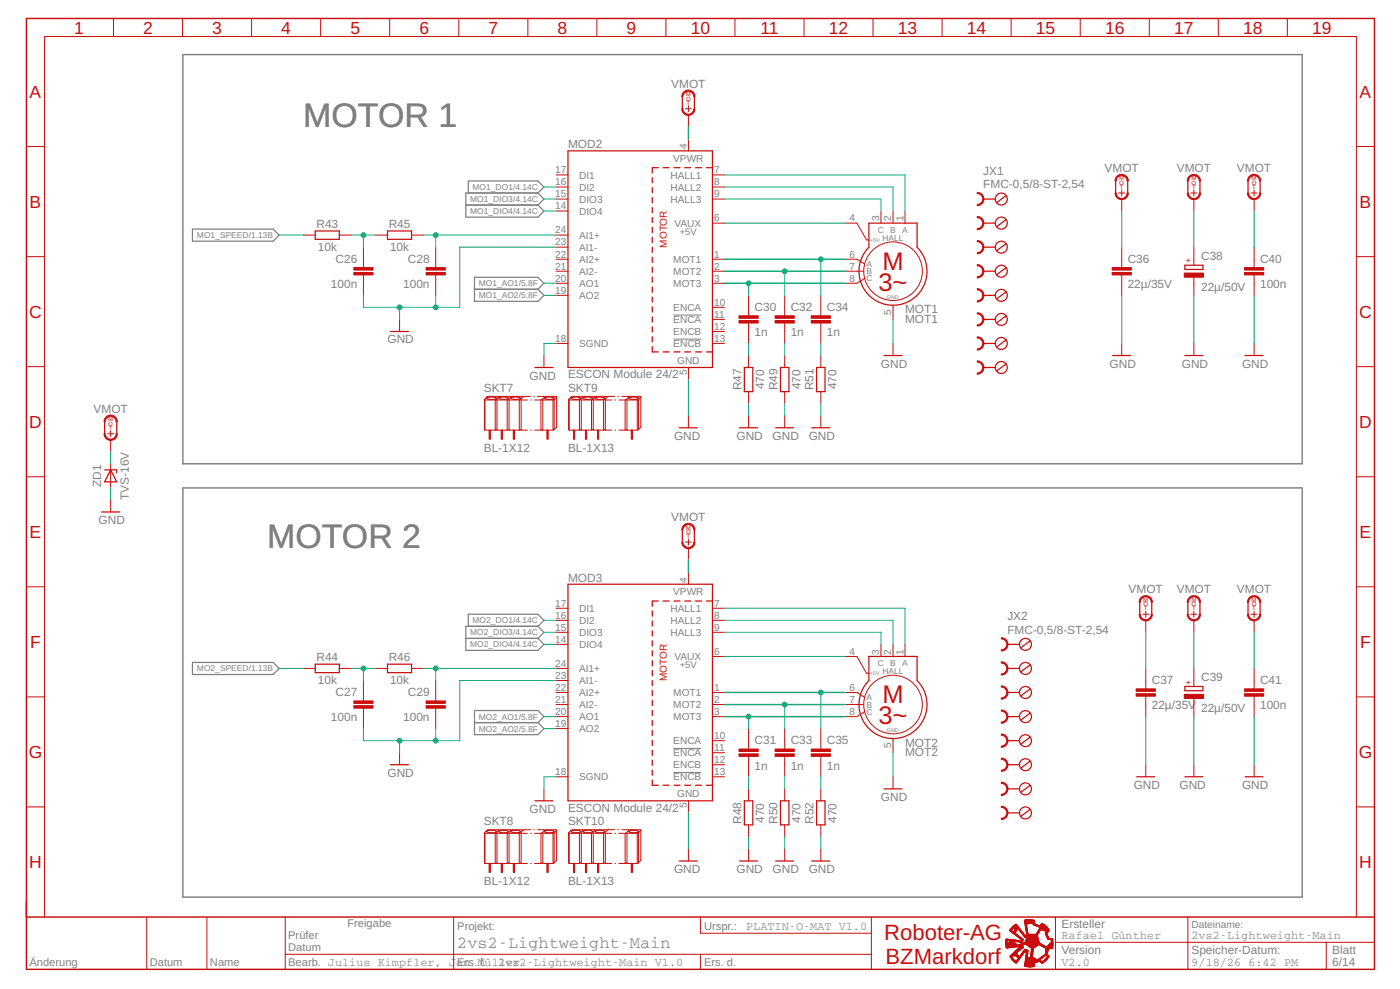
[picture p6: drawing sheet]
<svg xmlns="http://www.w3.org/2000/svg" width="287mm" height="203mm" viewBox="0 0 287 203" stroke-linecap="round" stroke-linejoin="round" font-family="sans-serif">
<defs><g id="words">
<g font-size="7" fill="#808080">
<text x="62.2" y="26">MOTOR 1</text>
<text x="54.8" y="112.4">MOTOR 2</text>
</g>
<g font-size="5.2" fill="#c90d0c">
<text x="180.2" y="59.6">3~</text>
<text x="181" y="55.4">M</text>
<text x="180.2" y="148.5">3~</text>
<text x="181" y="144.2">M</text>
</g>
<g font-size="4.5" fill="#c90d0c">
<text x="181.4" y="192.9">Roboter-AG</text>
<text x="181.6" y="197.7">BZMarkdorf</text>
</g>
<g font-size="3.6" fill="#c90d0c">
<text x="15.2" y="6.9">1</text>
<text x="29.4" y="6.9">2</text>
<text x="43.5" y="6.9">3</text>
<text x="57.7" y="6.9">4</text>
<text x="71.9" y="6.9">5</text>
<text x="86" y="6.9">6</text>
<text x="100.2" y="6.9">7</text>
<text x="114.3" y="6.9">8</text>
<text x="128.5" y="6.9">9</text>
<text x="141.7" y="6.9">10</text>
<text x="156" y="6.9">11</text>
<text x="170" y="6.9">12</text>
<text x="184.2" y="6.9">13</text>
<text x="198.3" y="6.9">14</text>
<text x="212.5" y="6.9">15</text>
<text x="226.7" y="6.9">16</text>
<text x="240.8" y="6.9">17</text>
<text x="255" y="6.9">18</text>
<text x="269.1" y="6.9">19</text>
<text x="6.1" y="20.1">A</text>
<text x="278.9" y="20.1">A</text>
<text x="6.1" y="42.6">B</text>
<text x="278.9" y="42.6">B</text>
<text x="6" y="65.2">C</text>
<text x="278.8" y="65.2">C</text>
<text x="6" y="87.8">D</text>
<text x="278.8" y="87.8">D</text>
<text x="6.1" y="110.3">E</text>
<text x="278.9" y="110.3">E</text>
<text x="6.2" y="132.9">F</text>
<text x="279" y="132.9">F</text>
<text x="5.9" y="155.5">G</text>
<text x="278.7" y="155.5">G</text>
<text x="6" y="178.1">H</text>
<text x="278.8" y="178.1">H</text>
</g>
<text font-size="3.5" fill="#808080" x="93.8" y="194.4">2vs2-Lightweight-Main</text>
<g font-size="2.4" fill="#808080">
<text x="137.7" y="18">VMOT</text>
<text x="116.5" y="30.5">MOD2</text>
<text x="201.7" y="35.9">JX1</text>
<text x="226.6" y="35.3">VMOT</text>
<text x="241.4" y="35.3">VMOT</text>
<text x="253.7" y="35.3">VMOT</text>
<text x="201.7" y="38.6">FMC-0,5/8-ST-2,54</text>
<text x="64.9" y="46.7">R43</text>
<text x="79.7" y="46.7">R45</text>
<text x="65.2" y="51.4">10k</text>
<text x="68.8" y="53.9">C26</text>
<text x="80" y="51.4">10k</text>
<text x="83.7" y="53.9">C28</text>
<text x="231.3" y="53.9">C36</text>
<text x="246.4" y="53.3">C38</text>
<text x="258.5" y="53.9">C40</text>
<text x="67.9" y="59.1">100n</text>
<text x="82.7" y="59.1">100n</text>
<text x="231.3" y="59.1">22µ/35V</text>
<text x="246.4" y="59.7">22µ/50V</text>
<text x="258.5" y="59.1">100n</text>
<text x="154.8" y="63.8">C30</text>
<text x="162.2" y="63.8">C32</text>
<text x="169.6" y="63.8">C34</text>
<text x="185.6" y="64.3">MOT1</text>
<text x="79.5" y="70.4">GND</text>
<text x="154.8" y="69">1n</text>
<text x="162.2" y="69">1n</text>
<text x="169.6" y="69">1n</text>
<text x="185.6" y="66.2">MOT1</text>
<text x="108.6" y="77.9">GND</text>
<text x="116.5" y="77.6">ESCON Module 24/2</text>
<text x="180.7" y="75.4">GND</text>
<text x="227.6" y="75.4">GND</text>
<text x="242.4" y="75.4">GND</text>
<text x="254.8" y="75.4">GND</text>
<text x="99.2" y="80.3">SKT7</text>
<text x="116.5" y="80.3">SKT9</text>
<text x="152.1" y="80.1" transform="rotate(-90 152.1 80.1)">R47</text>
<text x="156.8" y="79.9" transform="rotate(-90 156.8 79.9)">470</text>
<text x="159.5" y="80.1" transform="rotate(-90 159.5 80.1)">R49</text>
<text x="164.2" y="79.9" transform="rotate(-90 164.2 79.9)">470</text>
<text x="166.9" y="80.1" transform="rotate(-90 166.9 80.1)">R51</text>
<text x="171.6" y="79.9" transform="rotate(-90 171.6 79.9)">470</text>
<text x="19.2" y="84.6">VMOT</text>
<text x="99.2" y="92.7">BL-1X12</text>
<text x="116.5" y="92.7">BL-1X13</text>
<text x="138.2" y="90.2">GND</text>
<text x="151.1" y="90.2">GND</text>
<text x="158.5" y="90.2">GND</text>
<text x="165.9" y="90.2">GND</text>
<text x="20.7" y="99.9" transform="rotate(-90 20.7 99.9)">ZD1</text>
<text x="20.2" y="107.5">GND</text>
<text x="26.4" y="102.5" transform="rotate(-90 26.4 102.5)">TVS-16V</text>
<text x="137.7" y="106.9">VMOT</text>
<text x="116.5" y="119.3">MOD3</text>
<text x="231.5" y="121.7">VMOT</text>
<text x="241.4" y="121.7">VMOT</text>
<text x="253.7" y="121.7">VMOT</text>
<text x="206.6" y="129.9">FMC-0,5/8-ST-2,54</text>
<text x="206.6" y="127.2">JX2</text>
<text x="64.9" y="135.6">R44</text>
<text x="79.7" y="135.6">R46</text>
<text x="65.2" y="140.3">10k</text>
<text x="68.8" y="142.8">C27</text>
<text x="80" y="140.3">10k</text>
<text x="83.7" y="142.8">C29</text>
<text x="236.2" y="140.3">C37</text>
<text x="246.4" y="139.7">C39</text>
<text x="258.5" y="140.3">C41</text>
<text x="67.9" y="148">100n</text>
<text x="82.7" y="148">100n</text>
<text x="236.2" y="145.5">22µ/35V</text>
<text x="246.4" y="146.1">22µ/50V</text>
<text x="258.5" y="145.5">100n</text>
<text x="154.8" y="152.7">C31</text>
<text x="162.2" y="152.7">C33</text>
<text x="169.6" y="152.7">C35</text>
<text x="185.6" y="155.1">MOT2</text>
<text x="185.6" y="153.1">MOT2</text>
<text x="79.5" y="159.3">GND</text>
<text x="154.8" y="157.8">1n</text>
<text x="162.2" y="157.8">1n</text>
<text x="169.6" y="157.8">1n</text>
<text x="232.5" y="161.8">GND</text>
<text x="241.9" y="161.8">GND</text>
<text x="254.8" y="161.8">GND</text>
<text x="108.6" y="166.7">GND</text>
<text x="116.5" y="166.5">ESCON Module 24/2</text>
<text x="180.7" y="164.3">GND</text>
<text x="99.2" y="169.2">SKT8</text>
<text x="116.5" y="169.2">SKT10</text>
<text x="152.1" y="168.9" transform="rotate(-90 152.1 168.9)">R48</text>
<text x="156.8" y="168.8" transform="rotate(-90 156.8 168.8)">470</text>
<text x="159.5" y="168.9" transform="rotate(-90 159.5 168.9)">R50</text>
<text x="164.2" y="168.8" transform="rotate(-90 164.2 168.8)">470</text>
<text x="166.9" y="168.9" transform="rotate(-90 166.9 168.9)">R52</text>
<text x="171.6" y="168.8" transform="rotate(-90 171.6 168.8)">470</text>
<text x="138.2" y="179.1">GND</text>
<text x="151.1" y="179.1">GND</text>
<text x="158.5" y="179.1">GND</text>
<text x="165.9" y="179.1">GND</text>
<text x="99.2" y="181.5">BL-1X12</text>
<text x="116.5" y="181.5">BL-1X13</text>
<text x="153" y="190.8">PLATIN-O-MAT V1.0</text>
<text x="217.7" y="190.3">Ersteller</text>
<text x="217.7" y="195.7">Version</text>
<text x="217.7" y="192.6">Rafael Günther</text>
<text x="244.4" y="192.6">2vs2-Lightweight-Main</text>
<text x="244.4" y="195.7">Speicher-Datum:</text>
<text x="273.3" y="195.7">Blatt</text>
<text x="102.2" y="198.2">2vs2-Lightweight-Main V1.0</text>
<text x="217.7" y="198.2">V2.0</text>
<text x="244.4" y="198.2">9/18/26 6:42 PM</text>
<text x="273.3" y="198.2">6/14</text>
</g>
<g font-size="2.3" fill="#808080">
<text x="71.3" y="190.2">Freigabe</text>
<text x="93.8" y="190.8">Projekt:</text>
<text x="144.4" y="190.8">Urspr.:</text>
<text x="59.1" y="195.1">Datum</text>
<text x="59.1" y="192.6">Prüfer</text>
<text x="6" y="198.2">Änderung</text>
<text x="30.7" y="198.2">Datum</text>
<text x="43.1" y="198.2">Name</text>
<text x="59.1" y="198.1">Bearb. Julius Kimpfler, Jan Müller</text>
<text x="93.8" y="198.2">Ers. f.</text>
<text x="144.4" y="198.2">Ers. d.</text>
</g>
<g font-size="2.1" fill="#808080">
<text x="113.9" y="35.5">17</text>
<text x="138.1" y="33.2">VPWR</text>
<text x="140.9" y="30.6" transform="rotate(-90 140.9 30.6)">4</text>
<text x="146.5" y="35.5">7</text>
<text x="113.9" y="40.5">15</text>
<text x="113.9" y="38">16</text>
<text x="118.8" y="41.6">DIO3</text>
<text x="118.8" y="36.6">DI1</text>
<text x="118.8" y="39.1">DI2</text>
<text x="137.5" y="41.6">HALL3</text>
<text x="137.5" y="39.1">HALL2</text>
<text x="137.5" y="36.6">HALL1</text>
<text x="146.5" y="40.5">9</text>
<text x="146.5" y="38">8</text>
<text x="113.9" y="42.9">14</text>
<text x="113.9" y="47.9">24</text>
<text x="118.8" y="44">DIO4</text>
<text x="138.4" y="46.5">VAUX</text>
<text x="146.5" y="45.4">6</text>
<text x="174.3" y="45.4">4</text>
<text x="180.4" y="45.4" transform="rotate(-90 180.4 45.4)">3</text>
<text x="182.8" y="45.4" transform="rotate(-90 182.8 45.4)">2</text>
<text x="185.3" y="45.4" transform="rotate(-90 185.3 45.4)">1</text>
<text x="113.9" y="52.8">22</text>
<text x="113.9" y="50.4">23</text>
<text x="118.8" y="53.9">AI2+</text>
<text x="118.8" y="51.4">AI1-</text>
<text x="118.8" y="49">AI1+</text>
<text x="138.1" y="53.9">MOT1</text>
<text x="146.5" y="52.8">1</text>
<text x="174.3" y="52.8">6</text>
<text x="113.9" y="57.8">20</text>
<text x="113.9" y="55.3">21</text>
<text x="118.8" y="58.8">AO1</text>
<text x="118.8" y="56.4">AI2-</text>
<text x="138.1" y="58.8">MOT3</text>
<text x="138.1" y="56.4">MOT2</text>
<text x="146.5" y="57.8">3</text>
<text x="146.5" y="55.3">2</text>
<text x="174.3" y="55.3">7</text>
<text x="174.3" y="57.8">8</text>
<text x="113.9" y="60.2">19</text>
<text x="118.8" y="61.3">AO2</text>
<text x="138.1" y="63.8">ENCA</text>
<text x="146.5" y="65.2">11</text>
<text x="146.5" y="62.7">10</text>
<text x="182.8" y="64.5" transform="rotate(-90 182.8 64.5)">5</text>
<text x="113.9" y="70.1">18</text>
<text x="118.8" y="71.2">SGND</text>
<text x="138.1" y="68.7">ENCB</text>
<text x="138.1" y="71.2">ENCB</text>
<text x="138.1" y="66.2">ENCA</text>
<text x="146.5" y="67.6">12</text>
<text x="146.5" y="70.1">13</text>
<text x="138.9" y="74.6">GND</text>
<text x="140.9" y="76.9" transform="rotate(-90 140.9 76.9)">5</text>
<text x="140.9" y="119.5" transform="rotate(-90 140.9 119.5)">4</text>
<text x="113.9" y="124.4">17</text>
<text x="118.8" y="125.5">DI1</text>
<text x="137.5" y="125.5">HALL1</text>
<text x="138.1" y="122">VPWR</text>
<text x="146.5" y="124.4">7</text>
<text x="113.9" y="129.3">15</text>
<text x="113.9" y="131.8">14</text>
<text x="113.9" y="126.9">16</text>
<text x="118.8" y="130.4">DIO3</text>
<text x="118.8" y="128">DI2</text>
<text x="137.5" y="130.4">HALL3</text>
<text x="137.5" y="128">HALL2</text>
<text x="146.5" y="129.3">9</text>
<text x="146.5" y="126.9">8</text>
<text x="113.9" y="136.8">24</text>
<text x="118.8" y="132.9">DIO4</text>
<text x="118.8" y="137.8">AI1+</text>
<text x="138.4" y="135.4">VAUX</text>
<text x="146.5" y="134.3">6</text>
<text x="174.3" y="134.3">4</text>
<text x="180.4" y="134.3" transform="rotate(-90 180.4 134.3)">3</text>
<text x="182.8" y="134.3" transform="rotate(-90 182.8 134.3)">2</text>
<text x="185.3" y="134.3" transform="rotate(-90 185.3 134.3)">1</text>
<text x="113.9" y="141.7">22</text>
<text x="113.9" y="139.2">23</text>
<text x="118.8" y="142.8">AI2+</text>
<text x="118.8" y="140.3">AI1-</text>
<text x="138.1" y="142.8">MOT1</text>
<text x="146.5" y="141.7">1</text>
<text x="174.3" y="141.7">6</text>
<text x="113.9" y="149.1">19</text>
<text x="113.9" y="146.6">20</text>
<text x="113.9" y="144.2">21</text>
<text x="118.8" y="147.7">AO1</text>
<text x="118.8" y="145.2">AI2-</text>
<text x="138.1" y="147.7">MOT3</text>
<text x="138.1" y="145.2">MOT2</text>
<text x="146.5" y="146.6">3</text>
<text x="146.5" y="144.2">2</text>
<text x="174.3" y="144.2">7</text>
<text x="174.3" y="146.6">8</text>
<text x="118.8" y="150.2">AO2</text>
<text x="138.1" y="152.7">ENCA</text>
<text x="138.1" y="155.1">ENCA</text>
<text x="146.5" y="154">11</text>
<text x="146.5" y="151.6">10</text>
<text x="182.8" y="153.4" transform="rotate(-90 182.8 153.4)">5</text>
<text x="113.9" y="159">18</text>
<text x="118.8" y="160.1">SGND</text>
<text x="138.1" y="157.6">ENCB</text>
<text x="138.1" y="160.1">ENCB</text>
<text x="146.5" y="156.5">12</text>
<text x="146.5" y="159">13</text>
<text x="138.9" y="163.5">GND</text>
<text x="140.9" y="165.8" transform="rotate(-90 140.9 165.8)">5</text>
<text x="244.4" y="190.3">Dateiname:</text>
</g>
<g font-size="2.1" fill="#c90d0c">
<text x="136.8" y="50.8" transform="rotate(-90 136.8 50.8)">MOTOR</text>
<text x="136.8" y="139.7" transform="rotate(-90 136.8 139.7)">MOTOR</text>
</g>
<g font-size="1.9" fill="#808080">
<text x="139.4" y="48.2">+5V</text>
<text x="139.4" y="137">+5V</text>
</g>
<g font-size="1.7" fill="#808080">
<text x="96.5" y="41.4">MO1_DIO3/4.14C</text>
<text x="96.9" y="39">MO1_DO1/4.14C</text>
<text x="96.5" y="43.9">MO1_DIO4/4.14C</text>
<text x="180.1" y="47.7">C</text>
<text x="182.6" y="47.7">B</text>
<text x="185.1" y="47.7">A</text>
<text x="40.4" y="48.8">MO1_SPEED/1.13B</text>
<text x="181" y="49.3">HALL</text>
<text x="98.2" y="58.7">MO1_AO1/5.8F</text>
<text x="177.7" y="56.2">B</text>
<text x="177.7" y="54.8">A</text>
<text x="177.7" y="57.7">C</text>
<text x="98.2" y="61.2">MO1_AO2/5.8F</text>
<text x="96.5" y="130.3">MO2_DIO3/4.14C</text>
<text x="96.9" y="127.8">MO2_DO1/4.14C</text>
<text x="40.4" y="137.7">MO2_SPEED/1.13B</text>
<text x="96.5" y="132.8">MO2_DIO4/4.14C</text>
<text x="180.1" y="136.6">C</text>
<text x="182.6" y="136.6">B</text>
<text x="185.1" y="136.6">A</text>
<text x="177.7" y="143.6">A</text>
<text x="181" y="138.2">HALL</text>
<text x="98.2" y="147.6">MO2_AO1/5.8F</text>
<text x="177.7" y="145.1">B</text>
<text x="177.7" y="146.6">C</text>
<text x="98.2" y="150.1">MO2_AO2/5.8F</text>
</g>
<g font-size="1.7" fill="#c90d0c">
<text x="244.3" y="54" transform="rotate(-90 244.3 54)">+</text>
<text x="244.3" y="140.4" transform="rotate(-90 244.3 140.4)">+</text>
</g>
<g font-size="1.2" fill="#c90d0c">
<text x="140.7" y="19.7">M</text>
<text x="140.7" y="20.6">O</text>
<text x="140.8" y="21.5">T</text>
<text x="229.6" y="37">M</text>
<text x="229.6" y="37.9">O</text>
<text x="229.7" y="38.8">T</text>
<text x="244.4" y="37">M</text>
<text x="244.4" y="37.9">O</text>
<text x="244.5" y="38.8">T</text>
<text x="256.7" y="37">M</text>
<text x="256.7" y="37.9">O</text>
<text x="256.8" y="38.8">T</text>
<text x="22.2" y="86.4">M</text>
<text x="22.2" y="87.3">O</text>
<text x="22.3" y="88.2">T</text>
<text x="140.7" y="108.6">M</text>
<text x="140.7" y="109.5">O</text>
<text x="140.8" y="110.4">T</text>
<text x="234.5" y="123.4">M</text>
<text x="234.5" y="124.3">O</text>
<text x="234.6" y="125.2">T</text>
<text x="244.4" y="123.4">M</text>
<text x="244.4" y="124.3">O</text>
<text x="244.5" y="125.2">T</text>
<text x="256.7" y="123.4">M</text>
<text x="256.7" y="124.3">O</text>
<text x="256.8" y="125.2">T</text>
</g>
<g font-size="1.1" fill="#808080">
<text x="178.5" y="49.6">+5V</text>
<text x="181.9" y="61.3">GND</text>
<text x="178.5" y="138.5">+5V</text>
<text x="181.9" y="150.2">GND</text>
</g>
</g></defs>
<path d="M37.5 11.2h229.6v83.9h-229.6zM37.5 100.1h229.6v83.9h-229.6z" fill="none" stroke="#808080" stroke-width=".3"/>
<path d="M138.1 64.6h5.8M138.1 69.6h5.8M138.1 153.5h5.8M138.1 158.4h5.8" fill="none" stroke="#808080" stroke-width=".21"/>
<g fill="none" stroke="#808080" stroke-width=".25">
<path d="M96.1 39.6v-2.5h14.2l1.3 1.3-1.3 1.2M110.3 39.6l1.3 1.2-1.3 1.3M110.3 39.6h-14.8v4.9h14.8l1.3-1.2-1.3-1.2M39.5 47h16.5l1.3 1.2-1.3 1.3h-16.5zM95.5 42.1h14.8M97.3 56.9h13l1.3 1.2-1.3 1.2 1.3 1.3-1.3 1.2h-13zM97.3 59.3h13M39.5 135.9h16.5l1.3 1.2-1.3 1.2h-16.5zM95.5 130.9h14.8M96.1 128.5v-2.5h14.2l1.3 1.2-1.3 1.3M110.3 128.5h-14.8v4.9h14.8l1.3-1.2-1.3-1.3M110.3 128.5l1.3 1.2-1.3 1.2"/>
<path d="M97.3 145.7h13l1.3 1.3-1.3 1.2 1.3 1.2-1.3 1.3h-13zM97.3 148.2h13"/>
</g>
<g fill="none" stroke="#c90d0c" stroke-width=".21">
<path d="M23.3 3.8v3.7M37.4 3.8v3.7M51.6 3.8v3.7M65.8 3.8v3.7M79.9 3.8v3.7M94.1 3.8v3.7M108.3 3.8v3.7M122.4 3.8v3.7M136.6 3.8v3.7M150.7 3.8v3.7M164.9 3.8v3.7M179.1 3.8v3.7"/>
<path d="M193.2 3.8v3.7M207.4 3.8v3.7M221.6 3.8v3.7M235.7 3.8v3.7M249.9 3.8v3.7M264.1 3.8v3.7M5.4 30.1h3.7M114 35.9h2.5M114 38.4h2.5M140.6 22.3h1.2M141.2 21.7v1.2M141.2 23.5v2.5"/>
<path d="M141.2 28.5v2.4M146.1 35.9h2.5M146.1 38.4h2.5M229.4 39.6h1.3M230.1 39v1.2M244.3 39.6h1.2M244.9 39v1.2M256.6 39.6h1.3M257.2 39v1.2M278.2 30.1h3.7M5.4 52.6h3.7M62.2 48.2h2.5"/>
<path d="M69.6 48.2h2.5M74.5 50.7v4.2M74.5 56.4v4.2M77 48.2h2.5M84.4 48.2h2.5M89.4 50.7v4.2M89.4 56.4v4.2M114 58.1h2.5M114 55.6h2.5M114 53.2h2.5M114 40.8h2.5M114 43.3h2.5"/>
<path d="M114 50.7h2.5M114 48.2h2.5M146.1 58.1h2.5M146.1 55.6h2.5M146.1 53.2h2.5M146.1 45.8h2.5M146.1 40.8h2.5M173.3 55.6h3.8M173.3 53.2h2.5l1.5 .9M173.3 45.8h2.5l1.9 3.4h.5M177.3 57.1l-1.5 1h-2.5M180.7 43.3v2.5"/>
<path d="M183.2 43.3v2.5M185.6 43.3v2.5M230.1 40.8v2.5M230.1 50.7v4.2M230.1 56.4v4.2M244.9 40.8v2.5M244.9 50.7v3.7M244.9 56.4v4.2M257.2 40.8v2.5M257.2 50.7v4.2M257.2 56.4v4.2M278.2 52.6h3.7"/>
<path d="M5.4 75.2h3.7M82 65.5v2.5M111.6 72.9v2.5M114 70.4h2.5M114 60.6h2.5M141.2 75.4v2.5M146.1 70.4h2.5M146.1 63h2.5M146.1 65.5h2.5M146.1 68h2.5M153.5 60.6v4.2M153.5 66.3v4.1"/>
<path d="M153.5 72.9v2.5M161 60.6v4.2M161 66.3v4.1M161 72.9v2.5M168.4 60.6v4.2M168.4 66.3v4.1M168.4 72.9v2.5M183.2 62.5v3M183.2 70.4v2.5M230.1 70.4v2.5M244.9 70.4v2.5M257.2 70.4v2.5"/>
<path d="M278.2 75.2h3.7M5.4 97.8h3.7M22.1 89h1.2M22.7 88.3v1.3M22.7 90.2v2.5M22.7 95.1v5M99.4 81.9v6.2l.1 .1M99.4 81.9l.1 .1M99.5 88.2h2.1M99.5 82h2.1M99.5 82v6.2M99.9 81.6a2.21 2.21 0 0 1 1.9 .1 2.19 2.19 0 0 1-2 0z"/>
<path d="M101.6 88.2l.2-.1 .1 .1M101.6 82v6.2M101.8 81.9l-.2 .1M101.8 81.9l.1 .1M101.9 88.2h2.1M101.9 82h2.1M101.9 82v6.2M102.3 81.4l-.1-.1h-2.1l-.7 .6M102.3 81.4l.3-.1h2.1l.1 .1M102.3 81.4l-.5 .5M102.4 81.6a2.15 2.15 0 0 1 1.9 .1 2.13 2.13 0 0 1-2 0zM104 88.2l.3-.1 .1 .1"/>
<path d="M104 82v6.2M104.3 81.9l-.3 .1M104.3 81.9l.1 .1M104.4 88.2h2.1M104.4 82h2.1M104.4 82v6.2M104.8 81.4l.2-.1h2.1l.2 .1M104.8 81.4l-.5 .5M104.8 81.6a2.21 2.21 0 0 1 2 .1 2.19 2.19 0 0 1-2 0zM106.5 88.2l.3-.1 .1 .1M106.5 82v6.2M106.8 81.9l-.3 .1"/>
<path d="M106.8 81.9l.1 .1M106.9 88.2h1.3M106.9 82h1.3M106.9 82v6.2M107.3 81.4l-.5 .5M108.8 81.3h-1.3l-.2 .1M108.9 88.2h.1M108.9 82h.1M109.5 81.3h.1M109.6 88.2h1.4M109.6 82h1.4M110.3 81.3h1.3l.1 .1"/>
<path d="M111 88.2l.2-.1 .1 .1M111 82v6.2M111.2 81.9l-.2 .1M111.2 81.9l.1 .1M111.3 88.2h2.1M111.3 82h2.1M111.3 82v6.2M111.7 81.4l.3-.1h2l.2 .1M111.7 81.4l-.5 .5M111.8 81.6a2.15 2.15 0 0 1 1.9 .1 2.13 2.13 0 0 1-2 0zM113.4 82v6.2M113.7 88.1l-.3 .1"/>
<path d="M113.7 81.9l-.3 .1M113.7 81.9v6.2M114.2 81.4l-.5 .5M114.2 81.4v6.2l-.5 .5M116.6 81.9v6.2l.2 .1M116.6 81.9l.2 .1M116.8 88.2h2.1M116.8 82h2.1M116.8 82v6.2M117.2 81.6a2.21 2.21 0 0 1 1.9 .1 2.15 2.15 0 0 1-2 0zM118.9 88.2l.2-.1 .1 .1M118.9 82v6.2"/>
<path d="M119.1 81.9l-.2 .1M119.1 81.9l.1 .1M119.2 88.2h2.1M119.2 82h2.1M119.2 82v6.2M119.6 81.4l-.1-.1h-2.1l-.8 .6M119.6 81.4l.2-.1h2.1l.2 .1M119.6 81.4l-.5 .5M119.7 81.6a2.21 2.21 0 0 1 1.9 .1 2.19 2.19 0 0 1-2 0zM121.3 88.2l.3-.1 .1 .1M121.3 82v6.2M121.6 81.9l-.3 .1"/>
<path d="M121.6 81.9l.1 .1M121.7 88.2h2.1M121.7 82h2.1M121.7 82v6.2M122.1 81.4l.2-.1h2.1l.1 .1M122.1 81.4l-.5 .5M122.1 81.6a2.15 2.15 0 0 1 1.9 .1 2.13 2.13 0 0 1-1.9 0zM123.8 88.2l.2-.1 .2 .1M123.8 82v6.2M124 81.9l-.2 .1M124 81.9l.2 .1M124.2 88.2h1.3"/>
<path d="M124.2 82h1.3M124.2 82v6.2M124.5 81.4l-.5 .5M126.1 81.3h-1.3l-.3 .1M126.1 88.2h.2M126.1 82h.2M126.7 81.3h.2M126.9 88.2h1.3M126.9 82h1.3M127.6 81.3h1.3l.1 .1M128.2 88.2l.3-.1 .1 .1M128.2 82v6.2"/>
<path d="M128.5 81.9l-.3 .1M128.5 81.9l.1 .1M128.6 88.2h2.1M128.6 82h2.1M128.6 82v6.2M129 81.4l.2-.1h2.1l.1 .1M129 81.4l-.5 .5M129 81.6a2.21 2.21 0 0 1 2 .1 2.19 2.19 0 0 1-2 0zM130.7 82v6.2M131 88.1l-.3 .1M131 81.9l-.3 .1M131 81.9v6.2"/>
<path d="M131.4 81.4l-.4 .5M131.4 81.4v6.2l-.4 .5M141.2 85.3v2.4M153.5 80.3v2.5M153.5 85.3v2.4M161 80.3v2.5M161 85.3v2.4M168.4 80.3v2.5M168.4 85.3v2.4M278.2 97.8h3.7M22.7 102.5v2.5M140.6 111.2h1.2"/>
<path d="M141.2 110.6v1.2M141.2 112.4v2.5M141.2 117.3v2.5M5.4 120.4h3.7M62.2 137.1h2.5M69.6 137.1h2.5M74.5 139.6v4.2M77 137.1h2.5M84.4 137.1h2.5M89.4 139.6v4.2M114 124.8h2.5M114 127.2h2.5"/>
<path d="M114 129.7h2.5M114 132.2h2.5M114 139.6h2.5M114 137.1h2.5M146.1 124.8h2.5M146.1 127.2h2.5M146.1 134.6h2.5M146.1 129.7h2.5M173.3 134.6h2.5l1.9 3.5h.5M180.7 132.2v2.4M183.2 132.2v2.4M185.6 132.2v2.4"/>
<path d="M234.4 126h1.2M235 125.4v1.2M235 127.2v2.5M235 137.1v4.2M244.3 126h1.2M244.9 125.4v1.2M244.9 127.2v2.5M244.9 137.1v3.7M256.6 126h1.3M257.2 125.4v1.2M257.2 127.2v2.5M257.2 137.1v4.2"/>
<path d="M278.2 120.4h3.7M5.4 142.9h3.7M74.5 145.2v4.2M82 154.4v2.4M89.4 145.2v4.2M114 147h2.5M114 144.5h2.5M114 142h2.5M114 159.3h2.5M114 149.4h2.5M146.1 147h2.5M146.1 144.5h2.5"/>
<path d="M146.1 142h2.5M146.1 159.3h2.5M146.1 151.9h2.5M146.1 154.4h2.5M146.1 156.8h2.5M153.5 149.4v4.2M153.5 155.1v4.2M161 149.4v4.2M161 155.1v4.2M168.4 149.4v4.2M168.4 155.1v4.2M173.3 144.5h3.8"/>
<path d="M173.3 142h2.5l1.5 1M177.3 146l-1.5 1h-2.5M183.2 151.4v3M183.2 159.3v2.5M235 142.8v4.2M235 156.8v2.5M244.9 142.8v4.2M244.9 156.8v2.5M257.2 142.8v4.2M257.2 156.8v2.5M278.2 142.9h3.7M5.4 165.5h3.7"/>
<path d="M99.4 170.8v6.2l.1 .1M99.4 170.8l.1 .1M99.5 170.9v6.2M99.5 177.1h2.1M99.5 170.9h2.1M99.9 170.5a2.21 2.21 0 0 1 1.9 .1 2.19 2.19 0 0 1-2 0zM101.6 170.9v6.2M101.6 177.1l.2-.1 .1 .1M101.8 170.8l-.2 .1M101.8 170.8l.1 .1M101.9 170.9v6.2M101.9 177.1h2.1"/>
<path d="M101.9 170.9h2.1M102.3 170.3l-.1-.1h-2.1l-.7 .6M102.3 170.3l.3-.1h2.1l.1 .1M102.3 170.3l-.5 .5M102.4 170.5a2.15 2.15 0 0 1 1.9 .1 2.13 2.13 0 0 1-2 0zM104 170.9v6.2M104 177.1l.3-.1 .1 .1M104.3 170.8l-.3 .1M104.3 170.8l.1 .1M104.4 170.9v6.2M104.4 177.1h2.1M104.4 170.9h2.1"/>
<path d="M104.8 170.3l.2-.1h2.1l.2 .1M104.8 170.3l-.5 .5M104.8 170.5a2.21 2.21 0 0 1 2 .1 2.19 2.19 0 0 1-2 0zM106.5 170.9v6.2M106.5 177.1l.3-.1 .1 .1M106.8 170.8l-.3 .1M106.8 170.8l.1 .1M106.9 170.9v6.2M106.9 177.1h1.3M106.9 170.9h1.3M107.3 170.3l-.5 .5M108.8 170.2h-1.3l-.2 .1"/>
<path d="M108.9 177.1h.1M108.9 170.9h.1M109.5 170.2h.1M109.6 177.1h1.4M109.6 170.9h1.4M110.3 170.2h1.3l.1 .1M111 170.9v6.2M111 177.1l.2-.1 .1 .1M111.2 170.8l-.2 .1M111.2 170.8l.1 .1M111.3 170.9v6.2M111.3 177.1h2.1"/>
<path d="M111.3 170.9h2.1M111.6 161.8v2.5M111.7 170.3l.3-.1h2l.2 .1M111.7 170.3l-.5 .5M111.8 170.5a2.15 2.15 0 0 1 1.9 .1 2.13 2.13 0 0 1-2 0zM113.4 170.9v6.2M113.7 170.8v6.2M113.7 177l-.3 .1M113.7 170.8l-.3 .1M114.2 170.3v6.2l-.5 .5M114.2 170.3l-.5 .5M116.6 170.8v6.2l.2 .1"/>
<path d="M116.6 170.8l.2 .1M116.8 170.9v6.2M116.8 177.1h2.1M116.8 170.9h2.1M117.2 170.5a2.21 2.21 0 0 1 1.9 .1 2.15 2.15 0 0 1-2 0zM118.9 170.9v6.2M118.9 177.1l.2-.1 .1 .1M119.1 170.8l-.2 .1M119.1 170.8l.1 .1M119.2 170.9v6.2M119.2 177.1h2.1M119.2 170.9h2.1"/>
<path d="M119.6 170.3l-.1-.1h-2.1l-.8 .6M119.6 170.3l.2-.1h2.1l.2 .1M119.6 170.3l-.5 .5M119.7 170.5a2.21 2.21 0 0 1 1.9 .1 2.19 2.19 0 0 1-2 0zM121.3 170.9v6.2M121.3 177.1l.3-.1 .1 .1M121.6 170.8l-.3 .1M121.6 170.8l.1 .1M121.7 170.9v6.2M121.7 177.1h2.1M121.7 170.9h2.1M122.1 170.3l.2-.1h2.1l.1 .1"/>
<path d="M122.1 170.3l-.5 .5M122.1 170.5a2.15 2.15 0 0 1 1.9 .1 2.13 2.13 0 0 1-1.9 0zM123.8 170.9v6.2M123.8 177.1l.2-.1 .2 .1M124 170.8l-.2 .1M124 170.8l.2 .1M124.2 170.9v6.2M124.2 177.1h1.3M124.2 170.9h1.3M124.5 170.3l-.5 .5M126.1 170.2h-1.3l-.3 .1M126.1 177.1h.2"/>
<path d="M126.1 170.9h.2M126.7 170.2h.2M126.9 177.1h1.3M126.9 170.9h1.3M127.6 170.2h1.3l.1 .1M128.2 170.9v6.2M128.2 177.1l.3-.1 .1 .1M128.5 170.8l-.3 .1M128.5 170.8l.1 .1M128.6 170.9v6.2M128.6 177.1h2.1M128.6 170.9h2.1"/>
<path d="M129 170.3l.2-.1h2.1l.1 .1M129 170.3l-.5 .5M129 170.5a2.21 2.21 0 0 1 2 .1 2.19 2.19 0 0 1-2 0zM130.7 170.9v6.2M131 170.8v6.2M131 177l-.3 .1M131 170.8l-.3 .1M131.4 170.3v6.2l-.4 .5M131.4 170.3l-.4 .5M141.2 164.3v2.4M141.2 174.1v2.5M153.5 161.8v2.5"/>
<path d="M153.5 169.2v2.5M153.5 174.1v2.5M161 161.8v2.5M161 169.2v2.5M161 174.1v2.5M168.4 161.8v2.5M168.4 169.2v2.5M168.4 174.1v2.5M278.2 165.5h3.7M9.1 188.1v-180.6h269.1v180.6M30.1 188.2v10.6M42.4 188.2v10.6"/>
<path d="M58.5 188.1v10.7M58.5 195.7h120.2M93 188.1v10.7M143.7 188.1v3.3h35M143.7 195.7v3.1M178.7 188.1v10.7M216.5 193.3h65.3M216.5 188.1v10.7M243.7 188.1v10.7M272 193.3v5.5"/>
<circle cx="183.2" cy="55.6" r="6"/>
<circle cx="183.2" cy="144.5" r="6"/>
</g>
<path d="M5.4 188.1h276.5v-184.3h-276.5v195h276.5v-10.6" fill="none" stroke="#c90d0c" stroke-width=".3"/>
<g fill="#c90d0c" stroke="#c90d0c" stroke-width=".21">
<path d="M211 198.3h.5z"/>
<path d="M210.5 198.2l1.4 .1z"/>
<path d="M210.2 198.2h2z"/>
<path d="M210.2 198.1l2 .1z"/>
<path d="M210.2 198.1h2z"/>
<path d="M210.2 198h.3z"/>
<path d="M210.6 198h1.6z"/>
<path d="M210.2 197.9l.3 .1z"/>
<path d="M210.5 197.9l1.7 .1z"/>
<path d="M210.2 197.8l.3 .1z"/>
<path d="M210.5 197.8l1.7 .1z"/>
<path d="M210.2 197.8h2z"/>
<path d="M210.2 197.7h2z"/>
<path d="M210.2 197.6l2 .1z"/>
<path d="M210.2 197.6h2z"/>
<path d="M210.3 197.5h2z"/>
<path d="M213.7 197.5h.2z"/>
<path d="M208.3 197.5h.2z"/>
<path d="M213.6 197.5h.4z"/>
<path d="M208.3 197.4l.3 .1z"/>
<path d="M210.2 197.4l2.3 .1z"/>
<path d="M213.5 197.4l.5 .1z"/>
<path d="M208.2 197.4h.4z"/>
<path d="M210.3 197.4h2.3z"/>
<path d="M213.5 197.4h.6z"/>
<path d="M208.1 197.3l.5 .1z"/>
<path d="M210.3 197.3l2.4 .1z"/>
<path d="M213.4 197.3l.7 .1z"/>
<path d="M208.1 197.3h.6z"/>
<path d="M210.2 197.3h2.6z"/>
<path d="M213.3 197.3h.9z"/>
<path d="M208 197.2l.7 .1z"/>
<path d="M210.3 197.2l2.6 .1z"/>
<path d="M213.3 197.2l.4 .1z"/>
<path d="M213.8 197.2l.4 .1z"/>
<path d="M207.9 197.2h.9z"/>
<path d="M210.3 197.2h2.8z"/>
<path d="M213.2 197.2h.5z"/>
<path d="M213.9 197.2h.4z"/>
<path d="M207.9 197.1l.4 .1z"/>
<path d="M208.4 197.1l.3 .1z"/>
<path d="M210.3 197.1l3.3 .1z"/>
<path d="M213.9 197.1l.4 .1z"/>
<path d="M207.8 197.1h.5z"/>
<path d="M208.5 197.1h.3z"/>
<path d="M210.3 197.1h3.3z"/>
<path d="M214 197.1h.4z"/>
<path d="M207.8 197l.4 .1z"/>
<path d="M208.5 197l.4 .1z"/>
<path d="M210.3 197l3.2 .1z"/>
<path d="M214.1 197l.4 .1z"/>
<path d="M207.7 197h.5z"/>
<path d="M208.5 197h.4z"/>
<path d="M210.3 197h3.1z"/>
<path d="M214.1 197h.4z"/>
<path d="M207.6 196.9l.5 .1z"/>
<path d="M208.6 196.9l.3 .1z"/>
<path d="M210.3 196.9l3.1 .1z"/>
<path d="M214.2 196.9l.4 .1z"/>
<path d="M207.6 196.9h.4z"/>
<path d="M208.6 196.9h.4z"/>
<path d="M210.3 196.9h3z"/>
<path d="M214.2 196.9h.4z"/>
<path d="M207.6 196.8l.4 .1z"/>
<path d="M208.7 196.8l.3 .1z"/>
<path d="M210.3 196.8l2.4 .1z"/>
<path d="M212.9 196.8l.4 .1z"/>
<path d="M214.3 196.8l.4 .1z"/>
<path d="M207.6 196.8h.3z"/>
<path d="M208.7 196.8h.3z"/>
<path d="M210.4 196.8h2.2z"/>
<path d="M212.9 196.8h.5z"/>
<path d="M214.4 196.8h.3z"/>
<path d="M207.5 196.7l.4 .1z"/>
<path d="M208.7 196.7l.3 .1z"/>
<path d="M210.4 196.7l2.2 .1z"/>
<path d="M212.9 196.7l.5 .1z"/>
<path d="M214.4 196.7l.4 .1z"/>
<path d="M207.5 196.7h.3z"/>
<path d="M208.7 196.7h.4z"/>
<path d="M210.4 196.7h2.1z"/>
<path d="M213 196.7h.5z"/>
<path d="M214.4 196.7h.4z"/>
<path d="M207.5 196.6l.3 .1z"/>
<path d="M208.8 196.6l.3 .1z"/>
<path d="M210.4 196.6l2 .1z"/>
<path d="M213.1 196.6l.5 .1z"/>
<path d="M214.5 196.6l.3 .1z"/>
<path d="M207.4 196.6h.4z"/>
<path d="M208.8 196.6h.3z"/>
<path d="M210.4 196.6h1.9z"/>
<path d="M213.2 196.6h.4z"/>
<path d="M214.5 196.6h.4z"/>
<path d="M207.4 196.5l.3 .1z"/>
<path d="M208.9 196.5l.3 .1z"/>
<path d="M210.4 196.5l1.9 .1z"/>
<path d="M213.2 196.5l.5 .1z"/>
<path d="M214.6 196.5l.3 .1z"/>
<path d="M207.4 196.5h.3z"/>
<path d="M208.9 196.5h.3z"/>
<path d="M210.4 196.5h.3z"/>
<path d="M210.8 196.5h1.4z"/>
<path d="M213.3 196.5h.5z"/>
<path d="M214.6 196.5h.4z"/>
<path d="M207.3 196.4l.4 .1z"/>
<path d="M208.9 196.4l.4 .1z"/>
<path d="M210.4 196.4l.3 .1z"/>
<path d="M210.9 196.4l1.1 .1z"/>
<path d="M213.4 196.4l.4 .1z"/>
<path d="M214.6 196.4l.4 .1z"/>
<path d="M207.3 196.4h.4z"/>
<path d="M208.8 196.4h.5z"/>
<path d="M210.4 196.4h.3z"/>
<path d="M211.1 196.4h.9z"/>
<path d="M213.4 196.4h.4z"/>
<path d="M214.7 196.4h.3z"/>
<path d="M207.3 196.3l.3 .1z"/>
<path d="M208.7 196.3l.6 .1z"/>
<path d="M210.4 196.3l.3 .1z"/>
<path d="M211.2 196.3l.7 .1z"/>
<path d="M213.5 196.3l.4 .1z"/>
<path d="M214.7 196.3l.4 .1z"/>
<path d="M207.2 196.3h.4z"/>
<path d="M208.7 196.3h.7z"/>
<path d="M210.4 196.3h.3z"/>
<path d="M211.4 196.3h.4z"/>
<path d="M213.6 196.3h.4z"/>
<path d="M214.7 196.3h.4z"/>
<path d="M211.3 196.3h.5z"/>
<path d="M213.7 196.3h.3z"/>
<path d="M214.8 196.3h.3z"/>
<path d="M207.2 196.2h.3z"/>
<path d="M208.6 196.2h.8z"/>
<path d="M210.4 196.2h.3z"/>
<path d="M211.3 196.2h.5z"/>
<path d="M213.7 196.2h.4z"/>
<path d="M214.8 196.2h.4z"/>
<path d="M208.5 196.2h.6z"/>
<path d="M209.1 196.2h.4z"/>
<path d="M211.4 196.2h.4z"/>
<path d="M213.8 196.2h.3z"/>
<path d="M207.2 196.1l.4 .1z"/>
<path d="M208.4 196.1l.6 .1z"/>
<path d="M209.1 196.1l.4 .1z"/>
<path d="M210.4 196.1l.3 .1z"/>
<path d="M211.4 196.1l.4 .1z"/>
<path d="M213.9 196.1l.3 .1z"/>
<path d="M214.8 196.1l.4 .1z"/>
<path d="M207.2 196l.4 .1z"/>
<path d="M208.4 196l.6 .1z"/>
<path d="M209.2 196l.3 .1z"/>
<path d="M210.5 196l.3 .1z"/>
<path d="M211.4 196l.4 .1z"/>
<path d="M213.9 196l.4 .1z"/>
<path d="M214.7 196l.4 .1z"/>
<path d="M207.3 196h.4z"/>
<path d="M207.9 196h1z"/>
<path d="M209.2 196h.4z"/>
<path d="M210.5 196h.3z"/>
<path d="M211.4 196h.4z"/>
<path d="M214 196h.3z"/>
<path d="M214.7 196h.4z"/>
<path d="M207.3 196h1.6z"/>
<path d="M209.3 196h.3z"/>
<path d="M214.1 196h.3z"/>
<path d="M214.6 196h.4z"/>
<path d="M207.3 195.9l1.5 .1z"/>
<path d="M209.3 195.9l.4 .1z"/>
<path d="M210.5 195.9l.3 .1z"/>
<path d="M211.4 195.9l.4 .1z"/>
<path d="M214.1 195.9l.4 .1z"/>
<path d="M214.6 195.9l.4 .1z"/>
<path d="M207.4 195.9h1.3z"/>
<path d="M209.3 195.9h.4z"/>
<path d="M210.5 195.9h.3z"/>
<path d="M211.4 195.9h.4z"/>
<path d="M214.2 195.9h.8z"/>
<path d="M207.5 195.8l1.2 .1z"/>
<path d="M209.4 195.8l.3 .1z"/>
<path d="M210.5 195.8l.3 .1z"/>
<path d="M211.4 195.8l.4 .1z"/>
<path d="M214.3 195.8l.6 .1z"/>
<path d="M207.5 195.8h1.1z"/>
<path d="M209.4 195.8h.4z"/>
<path d="M210.5 195.8h.3z"/>
<path d="M211.4 195.8h.4z"/>
<path d="M214.3 195.8h.6z"/>
<path d="M207.6 195.7h1z"/>
<path d="M209.4 195.7h.4z"/>
<path d="M210.5 195.7h.3z"/>
<path d="M211.4 195.7h.4z"/>
<path d="M214.4 195.7h.4z"/>
<path d="M209.5 195.7h.3z"/>
<path d="M207.7 195.6l.9 .1z"/>
<path d="M209.5 195.6l.4 .1z"/>
<path d="M210.5 195.6l.3 .1z"/>
<path d="M211.4 195.6l.4 .1z"/>
<path d="M214.4 195.6l.3 .1z"/>
<path d="M207.7 195.6h.9z"/>
<path d="M209.6 195.6h.3z"/>
<path d="M210.5 195.6h.3z"/>
<path d="M211.4 195.6h.4z"/>
<path d="M214.4 195.6h.3z"/>
<path d="M207.8 195.5l.8 .1z"/>
<path d="M209.6 195.5l.3 .1z"/>
<path d="M210.5 195.5l.3 .1z"/>
<path d="M211.5 195.5l.4 .1z"/>
<path d="M214.4 195.5l.3 .1z"/>
<path d="M207.8 195.5h.8z"/>
<path d="M209.6 195.5h.4z"/>
<path d="M210.5 195.5h.3z"/>
<path d="M211.5 195.5h.4z"/>
<path d="M214.4 195.5h.4z"/>
<path d="M207.9 195.4l.7 .1z"/>
<path d="M209.7 195.4l.3 .1z"/>
<path d="M210.5 195.4l.3 .1z"/>
<path d="M211.5 195.4l.4 .1z"/>
<path d="M214.4 195.4l.4 .1z"/>
<path d="M207.9 195.4h.7z"/>
<path d="M209.7 195.4h.4z"/>
<path d="M210.5 195.4h.3z"/>
<path d="M211.5 195.4h.4z"/>
<path d="M214.5 195.4h.3z"/>
<path d="M208 195.3l.7 .1z"/>
<path d="M209.7 195.3l.4 .1z"/>
<path d="M210.5 195.3l.3 .1z"/>
<path d="M211.5 195.3l.4 .1z"/>
<path d="M214.5 195.3l.3 .1z"/>
<path d="M208 195.3h.7z"/>
<path d="M209.8 195.3h.4z"/>
<path d="M210.5 195.3h.3z"/>
<path d="M211.5 195.3h.4z"/>
<path d="M214.5 195.3h.4z"/>
<path d="M208.1 195.2l.6 .1z"/>
<path d="M209.8 195.2l.6 .1z"/>
<path d="M210.5 195.2l.3 .1z"/>
<path d="M211.5 195.2l.4 .1z"/>
<path d="M214.5 195.2l.4 .1z"/>
<path d="M208.1 195.2h.7z"/>
<path d="M209.8 195.2h.7z"/>
<path d="M210.5 195.2h.3z"/>
<path d="M211.5 195.2h.4z"/>
<path d="M214.5 195.2h.4z"/>
<path d="M208.2 195.1l.7 .1z"/>
<path d="M209.9 195.1l.9 .1z"/>
<path d="M211.5 195.1l.4 .1z"/>
<path d="M214.5 195.1l.4 .1z"/>
<path d="M208.2 195.1h.7z"/>
<path d="M209.9 195.1h.9z"/>
<path d="M211.5 195.1h.4z"/>
<path d="M214.5 195.1h.4z"/>
<path d="M208.3 195l.7 .1z"/>
<path d="M210 195l.8 .1z"/>
<path d="M211.5 195l.4 .1z"/>
<path d="M214.5 195l.5 .1z"/>
<path d="M208.3 195h.7z"/>
<path d="M210 195h.8z"/>
<path d="M211.5 195h.4z"/>
<path d="M214.5 195h.5z"/>
<path d="M208.4 194.9l.7 .1z"/>
<path d="M210 194.9l.9 .1z"/>
<path d="M211.5 194.9l.4 .1z"/>
<path d="M214.5 194.9l.5 .1z"/>
<path d="M208.4 194.9h.7z"/>
<path d="M210.1 194.9h.7z"/>
<path d="M211.6 194.9h.4z"/>
<path d="M214.5 194.9h.5z"/>
<path d="M208.5 194.8l.7 .1z"/>
<path d="M210.1 194.8l.6 .1z"/>
<path d="M211.6 194.8l.4 .1z"/>
<path d="M214.5 194.8l.5 .1z"/>
<path d="M208.6 194.8h.7z"/>
<path d="M210.1 194.8h.5z"/>
<path d="M211.6 194.8h.4z"/>
<path d="M214.5 194.8h.6z"/>
<path d="M208.6 194.7l.7 .1z"/>
<path d="M210.2 194.7l.3 .1z"/>
<path d="M211.6 194.7l.4 .1z"/>
<path d="M214.5 194.7l.6 .1z"/>
<path d="M208.7 194.7h.7z"/>
<path d="M210.2 194.7h.2z"/>
<path d="M211.6 194.7h.4z"/>
<path d="M214.5 194.7h.6z"/>
<path d="M208.7 194.6l.8 .1z"/>
<path d="M211.6 194.6l.4 .1z"/>
<path d="M214.5 194.6l.6 .1z"/>
<path d="M208.8 194.6h.7z"/>
<path d="M211.6 194.6h.4z"/>
<path d="M214.5 194.6h.7z"/>
<path d="M208.8 194.5l.8 .1z"/>
<path d="M211.6 194.5l.4 .1z"/>
<path d="M214.5 194.5l1.4 .1z"/>
<path d="M208.8 194.5h.9z"/>
<path d="M211.6 194.5h.4z"/>
<path d="M214.5 194.5h1.4z"/>
<path d="M208.9 194.5h.8z"/>
<path d="M214.4 194.5h1.6z"/>
<path d="M206.4 194.4h.4z"/>
<path d="M209 194.4h.8z"/>
<path d="M211.5 194.4h.6z"/>
<path d="M214.3 194.4h1.6z"/>
<path d="M206.4 194.4h.7z"/>
<path d="M209 194.4h.9z"/>
<path d="M211.4 194.4h.8z"/>
<path d="M214.2 194.4h1.7z"/>
<path d="M206.4 194.3l1.1 .1z"/>
<path d="M209.1 194.3l.8 .1z"/>
<path d="M211.4 194.3l.8 .1z"/>
<path d="M214.2 194.3l1.7 .1z"/>
<path d="M206.4 194.2l1.4 .1z"/>
<path d="M209.1 194.2l.8 .1z"/>
<path d="M211.3 194.2l1 .1z"/>
<path d="M214 194.2l1.9 .1z"/>
<path d="M206.4 194.2h1.8z"/>
<path d="M209.2 194.2h.7z"/>
<path d="M211.2 194.2h1.1z"/>
<path d="M214 194.2h1.9z"/>
<path d="M206.3 194.2h2.3z"/>
<path d="M209.3 194.2h.6z"/>
<path d="M211.1 194.2h1.3z"/>
<path d="M213.9 194.2h.7z"/>
<path d="M214.7 194.2h1.2z"/>
<path d="M206.3 194.1l2.7 .1z"/>
<path d="M209.3 194.1l.5 .1z"/>
<path d="M211.1 194.1l1.4 .1z"/>
<path d="M213.8 194.1l.7 .1z"/>
<path d="M214.8 194.1l1.2 .1z"/>
<path d="M206.3 194.1h3z"/>
<path d="M209.4 194.1h.4z"/>
<path d="M211 194.1h1.6z"/>
<path d="M213.7 194.1h.7z"/>
<path d="M214.8 194.1h1.1z"/>
<path d="M206.3 194l3.5 .1z"/>
<path d="M210.9 194l1.7 .1z"/>
<path d="M213.6 194l.7 .1z"/>
<path d="M214.9 194l1 .1z"/>
<path d="M206.3 194h3.5z"/>
<path d="M210.8 194h1.9z"/>
<path d="M213.5 194h.7z"/>
<path d="M214.9 194h1z"/>
<path d="M206.3 193.9h3.4z"/>
<path d="M210.8 193.9h2z"/>
<path d="M213.4 193.9h.7z"/>
<path d="M215 193.9h.9z"/>
<path d="M210.7 193.9h2.2z"/>
<path d="M215 193.9h1z"/>
<path d="M206.3 193.8l2.4 .1z"/>
<path d="M208.8 193.8l1 .1z"/>
<path d="M210.7 193.8l2.2 .1z"/>
<path d="M213.3 193.8l.7 .1z"/>
<path d="M215.1 193.8l.9 .1z"/>
<path d="M206.3 193.8h2.3z"/>
<path d="M209 193.8h.9z"/>
<path d="M210.6 193.8h2.4z"/>
<path d="M213.2 193.8h.7z"/>
<path d="M215.1 193.8h.9z"/>
<path d="M206.3 193.7l2.3 .1z"/>
<path d="M209 193.7l1.1 .1z"/>
<path d="M210.5 193.7l3.3 .1z"/>
<path d="M215.2 193.7l.8 .1z"/>
<path d="M206.3 193.7h2.2z"/>
<path d="M209.2 193.7h1z"/>
<path d="M210.5 193.7h3.2z"/>
<path d="M215.2 193.7h.8z"/>
<path d="M206.3 193.6l.3 .1z"/>
<path d="M206.6 193.6l1.9 .1z"/>
<path d="M209.3 193.6l4.3 .1z"/>
<path d="M215.3 193.6l.7 .1z"/>
<path d="M206.3 193.6h.3z"/>
<path d="M206.7 193.6h1.7z"/>
<path d="M209.4 193.6h4.2z"/>
<path d="M215.3 193.6h.7z"/>
<path d="M206.3 193.5l.3 .1z"/>
<path d="M206.7 193.5l1.7 .1z"/>
<path d="M209.5 193.5l4 .1z"/>
<path d="M215.4 193.5l.6 .1z"/>
<path d="M206.3 193.5h.2z"/>
<path d="M206.8 193.5h1.5z"/>
<path d="M209.6 193.5h3.8z"/>
<path d="M215.4 193.5h.6z"/>
<path d="M206.3 193.4l.3 .1z"/>
<path d="M206.8 193.4l1.4 .1z"/>
<path d="M209.8 193.4l3.5 .1z"/>
<path d="M215.5 193.4l.5 .1z"/>
<path d="M206.3 193.4h.3z"/>
<path d="M206.8 193.4h1.4z"/>
<path d="M209.9 193.4h3.3z"/>
<path d="M215.5 193.4h.5z"/>
<path d="M206.3 193.3l.3 .1z"/>
<path d="M206.9 193.3l1.2 .1z"/>
<path d="M210 193.3l3.2 .1z"/>
<path d="M215.6 193.3l.4 .1z"/>
<path d="M206.3 193.3h.3z"/>
<path d="M206.9 193.3h1.2z"/>
<path d="M210.1 193.3h3.1z"/>
<path d="M215.6 193.3h.4z"/>
<path d="M206.3 193.2l.3 .1z"/>
<path d="M207 193.2l1 .1z"/>
<path d="M209.5 193.2l.2 .1z"/>
<path d="M210.2 193.2l3 .1z"/>
<path d="M215.6 193.2l.4 .1z"/>
<path d="M206.3 193.2h.3z"/>
<path d="M207 193.2h1z"/>
<path d="M209.1 193.2h.6z"/>
<path d="M210.2 193.2h2.9z"/>
<path d="M215.6 193.2h.3z"/>
<path d="M206.3 193.1l.3 .1z"/>
<path d="M207.1 193.1l.8 .1z"/>
<path d="M208.7 193.1l1 .1z"/>
<path d="M210.3 193.1l2.8 .1z"/>
<path d="M215.6 193.1l.3 .1z"/>
<path d="M206.3 193.1h.3z"/>
<path d="M207.1 193.1h.8z"/>
<path d="M208.4 193.1h1.3z"/>
<path d="M210.3 193.1h2.8z"/>
<path d="M215.6 193.1h.3z"/>
<path d="M206.3 193l.3 .1z"/>
<path d="M207.1 193l.7 .1z"/>
<path d="M207.9 193l1.9 .1z"/>
<path d="M210.3 193l2.8 .1z"/>
<path d="M215.6 193l.3 .1z"/>
<path d="M206.3 193h.3z"/>
<path d="M207.2 193h2.6z"/>
<path d="M210.4 193h2.7z"/>
<path d="M215.6 193h.3z"/>
<path d="M206.3 192.9l.3 .1z"/>
<path d="M207.2 192.9l2.2 .1z"/>
<path d="M209.5 192.9l.3 .1z"/>
<path d="M210.4 192.9l2.7 .1z"/>
<path d="M215.6 192.9l.3 .1z"/>
<path d="M206.3 192.9h.3z"/>
<path d="M206.8 192.9h2.2z"/>
<path d="M209.5 192.9h.3z"/>
<path d="M210.4 192.9h2.7z"/>
<path d="M215.6 192.9h.3z"/>
<path d="M206.3 192.8l2.4 .1z"/>
<path d="M209.5 192.8l.4 .1z"/>
<path d="M210.4 192.8l2.6 .1z"/>
<path d="M215.6 192.8l.3 .1z"/>
<path d="M206.3 192.8h2z"/>
<path d="M209.6 192.8h.3z"/>
<path d="M210.4 192.8h2.6z"/>
<path d="M215.6 192.8h.3z"/>
<path d="M206.3 192.7l1.6 .1z"/>
<path d="M209.6 192.7l.3 .1z"/>
<path d="M210.5 192.7l2.5 .1z"/>
<path d="M215.6 192.7l.3 .1z"/>
<path d="M206.3 192.7h1.2z"/>
<path d="M209.5 192.7h.4z"/>
<path d="M210.4 192.7h2.6z"/>
<path d="M215.4 192.7h.6z"/>
<path d="M206.3 192.7h.8z"/>
<path d="M209.4 192.7h.5z"/>
<path d="M210.5 192.7h2.5z"/>
<path d="M214.9 192.7h1z"/>
<path d="M206.3 192.6h.4z"/>
<path d="M209.4 192.6h.4z"/>
<path d="M210.5 192.6h2.5z"/>
<path d="M214.9 192.6h1z"/>
<path d="M209.3 192.6h.5z"/>
<path d="M209.3 192.5l.4 .1z"/>
<path d="M210.6 192.5l2.3 .1z"/>
<path d="M214.9 192.5l1 .1z"/>
<path d="M209.2 192.5h.4z"/>
<path d="M210.6 192.5h2.3z"/>
<path d="M214.8 192.5h1.1z"/>
<path d="M209.1 192.4h.5z"/>
<path d="M210.6 192.4h2.3z"/>
<path d="M214.8 192.4h.3z"/>
<path d="M209.1 192.4h.4z"/>
<path d="M209 192.3l.4 .1z"/>
<path d="M210.6 192.3l2.3 .1z"/>
<path d="M214.8 192.3l.3 .1z"/>
<path d="M208.9 192.3h.5z"/>
<path d="M210.6 192.3h2.3z"/>
<path d="M214.8 192.3h.3z"/>
<path d="M208.9 192.2l.4 .1z"/>
<path d="M210.2 192.2l.3 .1z"/>
<path d="M210.7 192.2l2.2 .1z"/>
<path d="M214.7 192.2l.3 .1z"/>
<path d="M208.8 192.2h.4z"/>
<path d="M210.2 192.2h.3z"/>
<path d="M210.7 192.2h2.2z"/>
<path d="M214.7 192.2h.3z"/>
<path d="M208.7 192.1l.5 .1z"/>
<path d="M210.1 192.1l2.7 .1z"/>
<path d="M214.7 192.1l.3 .1z"/>
<path d="M208.7 192.1h.4z"/>
<path d="M210.1 192.1h2.7z"/>
<path d="M214.7 192.1h.3z"/>
<path d="M208.6 192l.4 .1z"/>
<path d="M210.1 192l2.7 .1z"/>
<path d="M214.6 192l.4 .1z"/>
<path d="M208.6 192h.4z"/>
<path d="M210 192h2.8z"/>
<path d="M214.6 192h.3z"/>
<path d="M208.5 191.9l.4 .1z"/>
<path d="M210 191.9l.4 .1z"/>
<path d="M210.4 191.9l2.4 .1z"/>
<path d="M214.6 191.9l.3 .1z"/>
<path d="M208.4 191.9h.5z"/>
<path d="M209.9 191.9h.4z"/>
<path d="M210.5 191.9h2.3z"/>
<path d="M214.6 191.9h.3z"/>
<path d="M208.4 191.8l.4 .1z"/>
<path d="M209.9 191.8l.3 .1z"/>
<path d="M210.6 191.8l2.1 .1z"/>
<path d="M214.6 191.8l.3 .1z"/>
<path d="M208.3 191.8h.4z"/>
<path d="M209.9 191.8h.3z"/>
<path d="M210.6 191.8h2.1z"/>
<path d="M214.5 191.8h.4z"/>
<path d="M208.2 191.7l.5 .1z"/>
<path d="M209.8 191.7l.4 .1z"/>
<path d="M210.6 191.7l2.2 .1z"/>
<path d="M214.5 191.7l.3 .1z"/>
<path d="M208.2 191.7h.4z"/>
<path d="M209.8 191.7h.4z"/>
<path d="M210.6 191.7h2.2z"/>
<path d="M214.5 191.7h.3z"/>
<path d="M208.1 191.6l.5 .1z"/>
<path d="M209.7 191.6l.4 .1z"/>
<path d="M210.6 191.6l2.2 .1z"/>
<path d="M214.5 191.6l.3 .1z"/>
<path d="M208 191.6h.5z"/>
<path d="M209.7 191.6h.4z"/>
<path d="M210.6 191.6h.3z"/>
<path d="M212.5 191.6h.4z"/>
<path d="M214.5 191.6h.3z"/>
<path d="M208 191.5l.4 .1z"/>
<path d="M209.7 191.5l.3 .1z"/>
<path d="M210.5 191.5l.4 .1z"/>
<path d="M212.6 191.5l.3 .1z"/>
<path d="M214.4 191.5l.4 .1z"/>
<path d="M207.9 191.5h.5z"/>
<path d="M209.6 191.5h.4z"/>
<path d="M210.5 191.5h.4z"/>
<path d="M212.6 191.5h.3z"/>
<path d="M214.4 191.5h.3z"/>
<path d="M207.8 191.4l.5 .1z"/>
<path d="M209.6 191.4l.4 .1z"/>
<path d="M210.5 191.4l.3 .1z"/>
<path d="M212.6 191.4l.4 .1z"/>
<path d="M214.4 191.4l.3 .1z"/>
<path d="M207.8 191.4h.4z"/>
<path d="M209.5 191.4h.4z"/>
<path d="M210.5 191.4h.3z"/>
<path d="M212.6 191.4h.4z"/>
<path d="M214.4 191.4h.4z"/>
<path d="M207.7 191.3l.5 .1z"/>
<path d="M209.5 191.3l.4 .1z"/>
<path d="M210.5 191.3l.3 .1z"/>
<path d="M212.7 191.3l.3 .1z"/>
<path d="M214.4 191.3l.4 .1z"/>
<path d="M207.6 191.3h.7z"/>
<path d="M209.5 191.3h.3z"/>
<path d="M210.5 191.3h.3z"/>
<path d="M212.7 191.3h.4z"/>
<path d="M214.4 191.3h.4z"/>
<path d="M207.6 191.2l.7 .1z"/>
<path d="M209.4 191.2l.4 .1z"/>
<path d="M210.5 191.2l.3 .1z"/>
<path d="M212.7 191.2l.4 .1z"/>
<path d="M214.5 191.2l.4 .1z"/>
<path d="M207.5 191.2h.8z"/>
<path d="M209.4 191.2h.4z"/>
<path d="M210.5 191.2h.3z"/>
<path d="M212.8 191.2h.3z"/>
<path d="M214.5 191.2h.4z"/>
<path d="M207.4 191.2h1z"/>
<path d="M209.3 191.2h.4z"/>
<path d="M212.8 191.2h.4z"/>
<path d="M214.6 191.2h.4z"/>
<path d="M207.4 191.1h.5z"/>
<path d="M207.9 191.1h.5z"/>
<path d="M209.3 191.1h.4z"/>
<path d="M210.5 191.1h.3z"/>
<path d="M212.8 191.1h.4z"/>
<path d="M214.6 191.1h.4z"/>
<path d="M207.3 191.1h.5z"/>
<path d="M208 191.1h.4z"/>
<path d="M209.3 191.1h.3z"/>
<path d="M214.7 191.1h.4z"/>
<path d="M207.3 191l.4 .1z"/>
<path d="M208 191l.4 .1z"/>
<path d="M209.2 191l.4 .1z"/>
<path d="M210.5 191l.3 .1z"/>
<path d="M212.9 191l.4 .1z"/>
<path d="M214.6 191l.5 .1z"/>
<path d="M207.2 190.9l.4 .1z"/>
<path d="M208 190.9l.4 .1z"/>
<path d="M209.2 190.9l.4 .1z"/>
<path d="M210.5 190.9l.3 .1z"/>
<path d="M212.9 190.9l.4 .1z"/>
<path d="M214.4 190.9l.8 .1z"/>
<path d="M207.2 190.9h.4z"/>
<path d="M208.1 190.9h.3z"/>
<path d="M209.1 190.9h.4z"/>
<path d="M210.5 190.9h.3z"/>
<path d="M212.9 190.9h.4z"/>
<path d="M214.3 190.9h.9z"/>
<path d="M207.1 190.9h.4z"/>
<path d="M208.1 190.9h.4z"/>
<path d="M213 190.9h.4z"/>
<path d="M214.1 190.9h1.1z"/>
<path d="M207.1 190.8h.4z"/>
<path d="M208.1 190.8h.4z"/>
<path d="M209.1 190.8h.3z"/>
<path d="M210.5 190.8h.3z"/>
<path d="M213 190.8h.4z"/>
<path d="M214 190.8h1.2z"/>
<path d="M207.1 190.8h.3z"/>
<path d="M208.2 190.8h.4z"/>
<path d="M209 190.8h.4z"/>
<path d="M213 190.8h.5z"/>
<path d="M213.8 190.8h1.4z"/>
<path d="M207.2 190.7l.3 .1z"/>
<path d="M208.2 190.7l.4 .1z"/>
<path d="M209 190.7l.4 .1z"/>
<path d="M210.4 190.7l.3 .1z"/>
<path d="M213.1 190.7l.4 .1z"/>
<path d="M213.8 190.7l1.4 .1z"/>
<path d="M207.2 190.7h.3z"/>
<path d="M208.1 190.7h.7z"/>
<path d="M209 190.7h.3z"/>
<path d="M210.4 190.7h.3z"/>
<path d="M213.1 190.7h.4z"/>
<path d="M213.6 190.7h1.5z"/>
<path d="M207.2 190.6h.4z"/>
<path d="M208.1 190.6h1.2z"/>
<path d="M210.4 190.6h.3z"/>
<path d="M213.1 190.6h2z"/>
<path d="M207.3 190.5l.3 .1z"/>
<path d="M208.1 190.5l1.2 .1z"/>
<path d="M210.4 190.5l.3 .1z"/>
<path d="M213.2 190.5l1.9 .1z"/>
<path d="M207.3 190.5h.4z"/>
<path d="M208 190.5h1.2z"/>
<path d="M210.4 190.5h.3z"/>
<path d="M213.2 190.5h1.8z"/>
<path d="M207.3 190.4l.4 .1z"/>
<path d="M208 190.4l1.1 .1z"/>
<path d="M210.4 190.4l.3 .1z"/>
<path d="M213.2 190.4l1.8 .1z"/>
<path d="M207.4 190.4h.4z"/>
<path d="M208 190.4h1.1z"/>
<path d="M210.4 190.4h.3z"/>
<path d="M213.3 190.4h1.7z"/>
<path d="M207.5 190.3l.3 .1z"/>
<path d="M208 190.3l1 .1z"/>
<path d="M210.4 190.3l.3 .1z"/>
<path d="M213.3 190.3l1.6 .1z"/>
<path d="M207.5 190.3h.4z"/>
<path d="M208 190.3h1z"/>
<path d="M210.4 190.3h.3z"/>
<path d="M213.3 190.3h1.6z"/>
<path d="M207.5 190.2l1.5 .1z"/>
<path d="M210.4 190.2l.3 .1z"/>
<path d="M213.3 190.2l1.5 .1z"/>
<path d="M207.6 190.2h1.3z"/>
<path d="M210.4 190.2h.3z"/>
<path d="M213.3 190.2h1.5z"/>
<path d="M207.6 190.1l1.3 .1z"/>
<path d="M210.4 190.1l.2 .1z"/>
<path d="M213.1 190.1l1.7 .1z"/>
<path d="M207.6 190.1h1.3z"/>
<path d="M210.3 190.1h.3z"/>
<path d="M213 190.1h1.7z"/>
<path d="M207.8 190l1.1 .1z"/>
<path d="M210.3 190l.3 .1z"/>
<path d="M212.9 190l1.8 .1z"/>
<path d="M207.8 190h1z"/>
<path d="M210.3 190h.3z"/>
<path d="M212.8 190h1.9z"/>
<path d="M207.8 189.9l1 .1z"/>
<path d="M210.3 189.9l.3 .1z"/>
<path d="M212.6 189.9l2 .1z"/>
<path d="M207.9 189.9h.8z"/>
<path d="M210.3 189.9h.3z"/>
<path d="M212.5 189.9h2z"/>
<path d="M208 189.8l.7 .1z"/>
<path d="M210.3 189.8l.3 .1z"/>
<path d="M212.4 189.8l.8 .1z"/>
<path d="M213.2 189.8l1.2 .1z"/>
<path d="M208 189.8h.7z"/>
<path d="M210.3 189.8h.3z"/>
<path d="M212.3 189.8h.7z"/>
<path d="M213.3 189.8h1.1z"/>
<path d="M208.1 189.7l.5 .1z"/>
<path d="M210.2 189.7l.3 .1z"/>
<path d="M212.2 189.7l.7 .1z"/>
<path d="M213.4 189.7l.9 .1z"/>
<path d="M208.2 189.7h.4z"/>
<path d="M210.3 189.7h.3z"/>
<path d="M212.1 189.7h.7z"/>
<path d="M213.4 189.7h.9z"/>
<path d="M208.2 189.6l.3 .1z"/>
<path d="M210.3 189.6l.3 .1z"/>
<path d="M211.9 189.6l.8 .1z"/>
<path d="M213.5 189.6l.7 .1z"/>
<path d="M208.3 189.6h.2z"/>
<path d="M210.3 189.6h.4z"/>
<path d="M211.9 189.6h.7z"/>
<path d="M213.5 189.6h.6z"/>
<path d="M208.3 189.5l.1 .1z"/>
<path d="M210.3 189.5l.4 .1z"/>
<path d="M211.9 189.5l.6 .1z"/>
<path d="M213.6 189.5l.4 .1z"/>
<path d="M210.3 189.5h.4z"/>
<path d="M211.9 189.5h.4z"/>
<path d="M213.6 189.5h.4z"/>
<path d="M210.2 189.4l.7 .1z"/>
<path d="M211.9 189.4l.3 .1z"/>
<path d="M213.7 189.4l.2 .1z"/>
<path d="M210.2 189.4h1z"/>
<path d="M211.9 189.4h.3z"/>
<path d="M210.2 189.4h1.3z"/>
<path d="M210.2 189.3h1.6z"/>
<path d="M211.9 189.3h.3z"/>
<path d="M210.2 189.3h2z"/>
<path d="M210.2 189.2l2 .1z"/>
<path d="M210.2 189.1l.3 .1z"/>
<path d="M210.8 189.1l1.4 .1z"/>
<path d="M210.2 189.1h.3z"/>
<path d="M211 189.1h1.2z"/>
<path d="M211.3 189.1h.9z"/>
<path d="M210.2 189l.3 .1z"/>
<path d="M211.5 189l.7 .1z"/>
<path d="M210.2 189h.3z"/>
<path d="M211.8 189h.4z"/>
<path d="M210.1 188.9l.4 .1z"/>
<path d="M211.7 188.9l.5 .1z"/>
<path d="M210.1 188.9h.8z"/>
<path d="M211.4 188.9h.8z"/>
<path d="M210.1 188.8h2.1z"/>
<path d="M210.1 188.7l2 .1z"/>
<path d="M210.3 188.7h1.5z"/>
<path d="M210.9 188.6l.5 .1z"/>
<path d="M151.6 65.7h3.9v.6h-3.9z"/>
<path d="M151.6 64.8h3.9v.5h-3.9z"/>
<path d="M159 65.7h3.9v.6h-3.9z"/>
<path d="M159 64.8h3.9v.5h-3.9z"/>
<path d="M166.4 65.7h3.9v.6h-3.9z"/>
<path d="M166.4 64.8h3.9v.5h-3.9z"/>
<path d="M72.6 55.9h3.9v.5h-3.9z"/>
<path d="M72.6 54.9h3.9v.5h-3.9z"/>
<path d="M87.4 55.9h3.9v.5h-3.9z"/>
<path d="M87.4 54.9h3.9v.5h-3.9z"/>
<path d="M242.9 142.4h3.9v.9h-3.9z"/>
<path d="M242.9 56h3.9v.9h-3.9z"/>
<path d="M120.1 88.2h.2v1.9h-.2z"/>
<path d="M117.6 88.2h.3v1.9h-.3z"/>
<path d="M122.6 88.2h.2v1.9h-.2z"/>
<path d="M129.5 88.2h.2v1.9h-.2z"/>
<path d="M102.8 88.2h.3v1.9h-.3z"/>
<path d="M100.3 88.2h.3v1.9h-.3z"/>
<path d="M105.3 88.2h.2v1.9h-.2z"/>
<path d="M112.2 88.2h.2v1.9h-.2z"/>
<path d="M151.6 154.6h3.9v.5h-3.9z"/>
<path d="M151.6 153.6h3.9v.5h-3.9z"/>
<path d="M159 154.6h3.9v.5h-3.9z"/>
<path d="M159 153.6h3.9v.5h-3.9z"/>
<path d="M166.4 154.6h3.9v.5h-3.9z"/>
<path d="M166.4 153.6h3.9v.5h-3.9z"/>
<path d="M72.6 144.7h3.9v.5h-3.9z"/>
<path d="M72.6 143.8h3.9v.5h-3.9z"/>
<path d="M87.4 144.7h3.9v.5h-3.9z"/>
<path d="M87.4 143.8h3.9v.5h-3.9z"/>
<path d="M120.1 177.1h.2v1.8h-.2z"/>
<path d="M117.6 177.1h.3v1.8h-.3z"/>
<path d="M122.6 177.1h.2v1.8h-.2z"/>
<path d="M129.5 177.1h.2v1.8h-.2z"/>
<path d="M102.8 177.1h.3v1.8h-.3z"/>
<path d="M100.3 177.1h.3v1.8h-.3z"/>
<path d="M105.3 177.1h.2v1.8h-.2z"/>
<path d="M112.2 177.1h.2v1.8h-.2z"/>
<path d="M255.3 55.9h3.9v.5h-3.9z"/>
<path d="M255.3 54.9h3.9v.5h-3.9z"/>
<path d="M255.3 142.3h3.9v.5h-3.9z"/>
<path d="M255.3 141.3h3.9v.5h-3.9z"/>
<path d="M228.1 55.9h4v.5h-4z"/>
<path d="M228.1 54.9h4v.5h-4z"/>
<path d="M233 142.3h4v.5h-4z"/>
<path d="M233 141.3h4v.5h-4z"/>
</g>
<g fill="none" stroke="#c90d0c" stroke-width=".25">
<path d="M140 19.8v2.5M142.4 19.8v2.5M116.5 30.9h29.6v44.5h-29.6zM133.8 36.4v1.1M133.8 38.5v1M135 34.4h-1.2v1.1M136 34.4h1.3M138.2 34.4h1.3M140.4 34.4h1.3M142.7 34.4h1.2M144.9 34.4h1.2M228.8 37.1v2.5"/>
<path d="M231.3 37.1v2.5M243.7 37.1v2.5M246.1 37.1v2.5M256 37.1v2.5M258.5 37.1v2.5M64.7 47.4h4.9v1.7h-4.9zM79.5 47.4h4.9v1.7h-4.9zM133.8 40.5v1.1M133.8 42.6v1M133.8 44.6v1.1M133.8 46.6v1.1M133.8 48.7v1"/>
<path d="M133.8 50.7v1.1M133.8 52.7v1.1M133.8 54.8v1.1M133.8 56.8v1.1M133.8 58.9v1M178.2 45.8h9.9v4.9a7 7 0 0 1 0 9.9 7 7 0 0 1-9.9 0 7 7 0 0 1 0-9.9zM201.7 45.8h2.5M201.7 40.8h2.5M201.7 50.7h2.5M201.7 55.6h2.5M206.4 40.1l-2 1.5M206.4 45l-2 1.5"/>
<path d="M206.4 50l-2 1.4M206.4 54.9l-2 1.5M206.4 59.8l-2 1.5M243 54.4h3.7v.9h-3.7zM80.1 68h3.7M109.7 75.4h3.7M133.8 60.9v1.1M133.8 62.9v1.1M133.8 65v1.1M133.8 67v1.1M133.8 69.1v1M133.8 71.1v1.1h1.2"/>
<path d="M136 72.2h1.3M138.2 72.2h1.3M140.4 72.2h1.3M142.7 72.2h1.2M144.9 72.2h1.2M152.7 75.4h1.7v4.9h-1.7zM160.1 75.4h1.7v4.9h-1.7zM167.5 75.4h1.7v4.9h-1.7zM181.3 72.9h3.7M201.7 75.4h2.5M201.7 60.6h2.5M201.7 65.5h2.5"/>
<path d="M201.7 70.4h2.5M206.4 64.8l-2 1.5M206.4 69.7l-2 1.5M206.4 74.6l-2 1.5M228.2 72.9h3.7M243 72.9h3.7M255.4 72.9h3.7M21.5 96.4h2.4v.6M21.5 86.5v2.5M22.7 96.4l1.2 2.4h-2.4zM23.9 86.5v2.5M139.3 87.7h3.7"/>
<path d="M151.7 87.7h3.7M159.1 87.7h3.7M166.5 87.7h3.7M20.8 105h3.8M116.5 119.8h29.6v44.5h-29.6zM140 108.7v2.5M142.4 108.7v2.5M64.7 136.2h4.9v1.8h-4.9zM79.5 136.2h4.9v1.8h-4.9zM133.8 125.3v1.1M133.8 127.4v1M133.8 129.4v1"/>
<path d="M133.8 131.4v1.1M133.8 133.5v1M133.8 135.5v1.1M133.8 137.5v1.1M133.8 139.6v1.1M135 123.3h-1.2v1M136 123.3h1.3M138.2 123.3h1.3M140.4 123.3h1.3M142.7 123.3h1.2M144.9 123.3h1.2M178.2 134.6h9.9v5a7 7 0 0 1 0 9.8 7 7 0 0 1-9.9 0 7 7 0 0 1 0-9.8z"/>
<path d="M206.6 132.2h2.5M206.6 137.1h2.5M211.3 131.4l-2 1.5M211.3 136.4l-2 1.4M233.8 123.5v2.5M236.2 123.5v2.5M243.7 123.5v2.5M246.1 123.5v2.5M256 123.5v2.5M258.5 123.5v2.5M80.1 156.8h3.7M133.8 141.6v1.1"/>
<path d="M133.8 143.7v1M133.8 145.7v1.1M133.8 147.7v1.1M133.8 149.8v1.1M133.8 151.8v1.1M133.8 153.9v1M133.8 155.9v1.1M133.8 157.9v1.1M133.8 160v1.1h1.2M206.6 156.8h2.5M206.6 142h2.5M206.6 147h2.5"/>
<path d="M206.6 151.9h2.5M211.3 141.3l-2 1.5M211.3 146.2l-2 1.5M211.3 151.2l-2 1.5M211.3 156.1l-2 1.5M233.2 159.3h3.7M243 140.8h3.7v.9h-3.7zM243 159.3h3.7M255.4 159.3h3.7M109.7 164.3h3.7M136 161.1h1.3M138.2 161.1h1.3"/>
<path d="M139.3 176.6h3.7M140.4 161.1h1.3M142.7 161.1h1.2M144.9 161.1h1.2M151.7 176.6h3.7M152.7 164.3h1.7v4.9h-1.7zM159.1 176.6h3.7M160.1 164.3h1.7v4.9h-1.7zM166.5 176.6h3.7M167.5 164.3h1.7v4.9h-1.7zM181.3 161.8h3.7M206.6 161.8h2.5"/>
<path d="M206.6 166.7h2.5M211.3 161.1l-2 1.4M211.3 166l-2 1.5"/>
<circle cx="205.4" cy="40.8" r="1.23"/>
<circle cx="205.4" cy="55.6" r="1.23"/>
<circle cx="205.4" cy="45.8" r="1.23"/>
<circle cx="205.4" cy="50.7" r="1.23"/>
<circle cx="205.4" cy="75.4" r="1.23"/>
<circle cx="205.4" cy="60.6" r="1.23"/>
<circle cx="205.4" cy="65.5" r="1.23"/>
<circle cx="205.4" cy="70.4" r="1.23"/>
<circle cx="210.3" cy="137.1" r="1.23"/>
<circle cx="210.3" cy="132.2" r="1.23"/>
<circle cx="210.3" cy="142" r="1.23"/>
<circle cx="210.3" cy="147" r="1.23"/>
<circle cx="210.3" cy="156.8" r="1.23"/>
<circle cx="210.3" cy="151.9" r="1.23"/>
<circle cx="210.3" cy="166.7" r="1.23"/>
<circle cx="210.3" cy="161.8" r="1.23"/>
</g>
<g fill="#c90d0c" stroke="#c90d0c" stroke-width=".21">
<path d="M140.2 18.9a1.35 1.35 0 0 1 1.5-.3 1.35 1.35 0 0 1 .9 1.2h-.3a1.11 1.11 0 0 0-1.1-1.1 1.11 1.11 0 0 0-1.1 1.1h-.3v-.1z" fill-rule="evenodd"/>
<path d="M139.8 22.3h.3a1.11 1.11 0 0 0 1.1 1.1 1.11 1.11 0 0 0 1.1-1.1h.3a1.35 1.35 0 0 1-1.4 1.4 1.35 1.35 0 0 1-1.4-1.4z" fill-rule="evenodd"/>
<path d="M243.9 36.2a1.37 1.37 0 0 1 1.5-.3 1.37 1.37 0 0 1 .9 1.2h-.3a1.11 1.11 0 0 0-1.1-1.1 1.11 1.11 0 0 0-1.1 1.1h-.3v-.1z" fill-rule="evenodd"/>
<path d="M243.5 39.6h.3a1.11 1.11 0 0 0 1.1 1.1 1.11 1.11 0 0 0 1.1-1.1h.3a1.36 1.36 0 0 1-1.4 1.3 1.36 1.36 0 0 1-1.4-1.3z" fill-rule="evenodd"/>
<path d="M243.9 122.6a1.37 1.37 0 0 1 1.5-.3 1.37 1.37 0 0 1 .9 1.2h-.3a1.11 1.11 0 0 0-1.1-1.1 1.11 1.11 0 0 0-1.1 1.1h-.3v-.1z" fill-rule="evenodd"/>
<path d="M243.5 126h.3a1.11 1.11 0 0 0 1.1 1.1 1.11 1.11 0 0 0 1.1-1.1h.3a1.36 1.36 0 0 1-1.4 1.4 1.36 1.36 0 0 1-1.4-1.4z" fill-rule="evenodd"/>
<path d="M140.2 107.7a1.37 1.37 0 0 1 1.5-.3 1.37 1.37 0 0 1 .9 1.3h-.3a1.11 1.11 0 0 0-1.1-1.1 1.11 1.11 0 0 0-1.1 1.1h-.3v-.1z" fill-rule="evenodd"/>
<path d="M139.8 111.2h.3a1.11 1.11 0 0 0 1.1 1.1 1.11 1.11 0 0 0 1.1-1.1h.3a1.35 1.35 0 0 1-1.4 1.4 1.35 1.35 0 0 1-1.4-1.4z" fill-rule="evenodd"/>
<path d="M256.3 36.2a1.37 1.37 0 0 1 1.5-.3 1.37 1.37 0 0 1 .8 1.2h-.3a1.11 1.11 0 0 0-1.1-1.1 1.11 1.11 0 0 0-1.1 1.1h-.2v-.1z" fill-rule="evenodd"/>
<path d="M255.9 39.6h.2a1.11 1.11 0 0 0 1.1 1.1 1.11 1.11 0 0 0 1.1-1.1h.3a1.37 1.37 0 0 1-1.4 1.3 1.37 1.37 0 0 1-1.3-1.3z" fill-rule="evenodd"/>
<path d="M256.3 122.6a1.37 1.37 0 0 1 1.5-.3 1.37 1.37 0 0 1 .8 1.2h-.3a1.11 1.11 0 0 0-1.1-1.1 1.11 1.11 0 0 0-1.1 1.1h-.2v-.1z" fill-rule="evenodd"/>
<path d="M255.9 126h.2a1.11 1.11 0 0 0 1.1 1.1 1.11 1.11 0 0 0 1.1-1.1h.3a1.37 1.37 0 0 1-1.4 1.4 1.37 1.37 0 0 1-1.3-1.4z" fill-rule="evenodd"/>
<path d="M21.7 85.5a1.35 1.35 0 0 1 1.5-.3 1.35 1.35 0 0 1 .9 1.3h-.3a1.11 1.11 0 0 0-1.1-1.1 1.11 1.11 0 0 0-1.1 1.1h-.3v-.2z" fill-rule="evenodd"/>
<path d="M21.3 89h.3a1.11 1.11 0 0 0 1.1 1.1 1.11 1.11 0 0 0 1.1-1.1h.3a1.37 1.37 0 0 1-1.4 1.3 1.37 1.37 0 0 1-1.4-1.3z" fill-rule="evenodd"/>
<path d="M229.1 36.2a1.37 1.37 0 0 1 1.5-.3 1.37 1.37 0 0 1 .8 1.2h-.2a1.11 1.11 0 0 0-1.1-1.1 1.11 1.11 0 0 0-1.1 1.1h-.3v-.1z" fill-rule="evenodd"/>
<path d="M228.7 39.6h.3a1.11 1.11 0 0 0 1.1 1.1 1.11 1.11 0 0 0 1.1-1.1h.2a1.36 1.36 0 0 1-1.3 1.3 1.36 1.36 0 0 1-1.4-1.3z" fill-rule="evenodd"/>
<path d="M234 122.6a1.37 1.37 0 0 1 1.5-.3 1.37 1.37 0 0 1 .9 1.2h-.3a1.11 1.11 0 0 0-1.1-1.1 1.11 1.11 0 0 0-1.1 1.1h-.2v-.1z" fill-rule="evenodd"/>
<path d="M233.7 126h.2a1.11 1.11 0 0 0 1.1 1.1 1.11 1.11 0 0 0 1.1-1.1h.3a1.35 1.35 0 0 1-1.4 1.4 1.35 1.35 0 0 1-1.3-1.4z" fill-rule="evenodd"/>
<path d="M200.4 39.5a1.37 1.37 0 0 1 1.4 1.3 1.37 1.37 0 0 1-1.4 1.4v-.3a1.11 1.11 0 0 0 1.1-1.1 1.11 1.11 0 0 0-1.1-1.1z" fill-rule="evenodd"/>
<path d="M200.4 44.4a1.35 1.35 0 0 1 1.4 1.4 1.35 1.35 0 0 1-1.4 1.3v-.2a1.11 1.11 0 0 0 1.1-1.1 1.11 1.11 0 0 0-1.1-1.2z" fill-rule="evenodd"/>
<path d="M200.4 49.3a1.35 1.35 0 0 1 1.4 1.4 1.35 1.35 0 0 1-1.4 1.3v-.2a1.11 1.11 0 0 0 1.1-1.1 1.11 1.11 0 0 0-1.1-1.1z" fill-rule="evenodd"/>
<path d="M200.4 54.3a1.37 1.37 0 0 1 1.4 1.3 1.37 1.37 0 0 1-1.4 1.4v-.3a1.11 1.11 0 0 0 1.1-1.1 1.11 1.11 0 0 0-1.1-1.1z" fill-rule="evenodd"/>
<path d="M200.4 59.2a1.37 1.37 0 0 1 1.4 1.4 1.37 1.37 0 0 1-1.4 1.3v-.2a1.11 1.11 0 0 0 1.1-1.1 1.11 1.11 0 0 0-1.1-1.1z" fill-rule="evenodd"/>
<path d="M200.4 64.2a1.35 1.35 0 0 1 1.4 1.3 1.35 1.35 0 0 1-1.4 1.4v-.3a1.11 1.11 0 0 0 1.1-1.1 1.11 1.11 0 0 0-1.1-1.1z" fill-rule="evenodd"/>
<path d="M200.4 69.1a1.35 1.35 0 0 1 1.4 1.3 1.35 1.35 0 0 1-1.4 1.4v-.2a1.11 1.11 0 0 0 1.1-1.1 1.11 1.11 0 0 0-1.1-1.2z" fill-rule="evenodd"/>
<path d="M200.4 74a1.37 1.37 0 0 1 1.4 1.4 1.37 1.37 0 0 1-1.4 1.4v-.3a1.11 1.11 0 0 0 1.1-1.1 1.11 1.11 0 0 0-1.1-1.1z" fill-rule="evenodd"/>
<path d="M205.4 130.8a1.35 1.35 0 0 1 1.3 1.4 1.35 1.35 0 0 1-1.3 1.3v-.2a1.11 1.11 0 0 0 1.1-1.1 1.11 1.11 0 0 0-1.1-1.2z" fill-rule="evenodd"/>
<path d="M205.4 135.7a1.35 1.35 0 0 1 1.3 1.4 1.35 1.35 0 0 1-1.3 1.4v-.3a1.11 1.11 0 0 0 1.1-1.1 1.11 1.11 0 0 0-1.1-1.1z" fill-rule="evenodd"/>
<path d="M205.4 140.7a1.37 1.37 0 0 1 1.3 1.3 1.37 1.37 0 0 1-1.3 1.4v-.3a1.11 1.11 0 0 0 1.1-1.1 1.11 1.11 0 0 0-1.1-1.1z" fill-rule="evenodd"/>
<path d="M205.4 145.6a1.35 1.35 0 0 1 1.3 1.4 1.35 1.35 0 0 1-1.3 1.3v-.2a1.11 1.11 0 0 0 1.1-1.1 1.11 1.11 0 0 0-1.1-1.1z" fill-rule="evenodd"/>
<path d="M205.4 150.6a1.35 1.35 0 0 1 1.3 1.3 1.35 1.35 0 0 1-1.3 1.4v-.3a1.1 1.1 0 0 0 1.1-1.1 1.1 1.1 0 0 0-1.1-1.1z" fill-rule="evenodd"/>
<path d="M205.4 155.5a1.35 1.35 0 0 1 1.3 1.3 1.35 1.35 0 0 1-1.3 1.4v-.2a1.11 1.11 0 0 0 1.1-1.1 1.11 1.11 0 0 0-1.1-1.2z" fill-rule="evenodd"/>
<path d="M205.4 160.4a1.37 1.37 0 0 1 1.3 1.4 1.37 1.37 0 0 1-1.3 1.4v-.3a1.11 1.11 0 0 0 1.1-1.1 1.11 1.11 0 0 0-1.1-1.1z" fill-rule="evenodd"/>
<path d="M205.4 165.4a1.35 1.35 0 0 1 1.3 1.3 1.35 1.35 0 0 1-1.3 1.4v-.3a1.11 1.11 0 0 0 1.1-1.1 1.11 1.11 0 0 0-1.1-1.1z" fill-rule="evenodd"/>
</g>
<g fill="none" stroke="#0dab76" stroke-width=".21">
<path d="M111.6 38.4h2.4M148.6 38.4h34.6v4.9M148.6 35.9h37v7.4M57.3 48.2h4.9M72.1 48.2h4.9M74.5 48.2v2.5M86.9 48.2h27.1M89.4 48.2v2.5M111.6 58.1h2.4M111.6 40.8h2.4M111.6 43.3h2.4M114 50.7h-19.7v12.3h-19.8v-2.4"/>
<path d="M148.6 45.8h24.7M148.6 40.8h32.1v2.5M153.5 58.1v2.5M161 55.6v5M168.4 53.2v7.4M230.1 43.3v7.4M244.9 43.3v7.4M257.2 43.3v7.4M82 63v2.5M89.4 60.6v2.4M111.6 60.6h2.4M114 70.4h-2.4v2.5"/>
<path d="M141.2 77.9v7.4M153.5 70.4v2.5M161 70.4v2.5M168.4 70.4v2.5M183.2 65.5v4.9M230.1 60.6v9.8M244.9 60.6v9.8M257.2 60.6v9.8M22.7 92.7v2.4M153.5 82.8v2.5M161 82.8v2.5M168.4 82.8v2.5"/>
<path d="M22.7 100.1v2.4M57.3 137.1h4.9M72.1 137.1h4.9M74.5 137.1v2.5M86.9 137.1h27.1M89.4 137.1v2.5M111.6 129.7h2.4M111.6 132.2h2.4M111.6 127.2h2.4M114 139.6h-19.7v12.3h-19.8v-2.5M148.6 127.2h34.6v5M148.6 129.7h32.1v2.5"/>
<path d="M148.6 124.8h37v7.4M148.6 134.6h24.7M235 129.7v7.4M244.9 129.7v7.4M257.2 129.7v7.4M82 151.9v2.5M89.4 149.4v2.5M111.6 147h2.4M111.6 149.4h2.4M114 159.3h-2.4v2.5M153.5 147v2.4M153.5 159.3v2.5"/>
<path d="M161 144.5v4.9M161 159.3v2.5M168.4 142v7.4M168.4 159.3v2.5M183.2 154.4v4.9M235 147v9.8M244.9 147v9.8M257.2 147v9.8M141.2 166.7v7.4M153.5 171.7v2.4M161 171.7v2.4M168.4 171.7v2.4"/>
</g>
<path d="M141.2 26v2.5M148.6 58.1h24.7M148.6 55.6h24.7M148.6 53.2h24.7M141.2 114.9v2.4M148.6 147h24.7M148.6 144.5h24.7M148.6 142h24.7" fill="none" stroke="#0dab76" stroke-width=".3"/>
<g fill="#0dab76" stroke="#0dab76" stroke-width=".21">
<circle cx="153.5" cy="58.1" r=".49"/>
<circle cx="161" cy="55.6" r=".49"/>
<circle cx="168.4" cy="53.2" r=".49"/>
<circle cx="89.4" cy="48.2" r=".49"/>
<circle cx="74.5" cy="48.2" r=".49"/>
<circle cx="89.4" cy="151.9" r=".49"/>
<circle cx="82" cy="151.9" r=".49"/>
<circle cx="89.4" cy="63" r=".49"/>
<circle cx="82" cy="63" r=".49"/>
<circle cx="153.5" cy="147" r=".49"/>
<circle cx="161" cy="144.5" r=".49"/>
<circle cx="168.4" cy="142" r=".49"/>
<circle cx="89.4" cy="137.1" r=".49"/>
<circle cx="74.5" cy="137.1" r=".49"/>
</g>
<use href="#words"/>
</svg>
